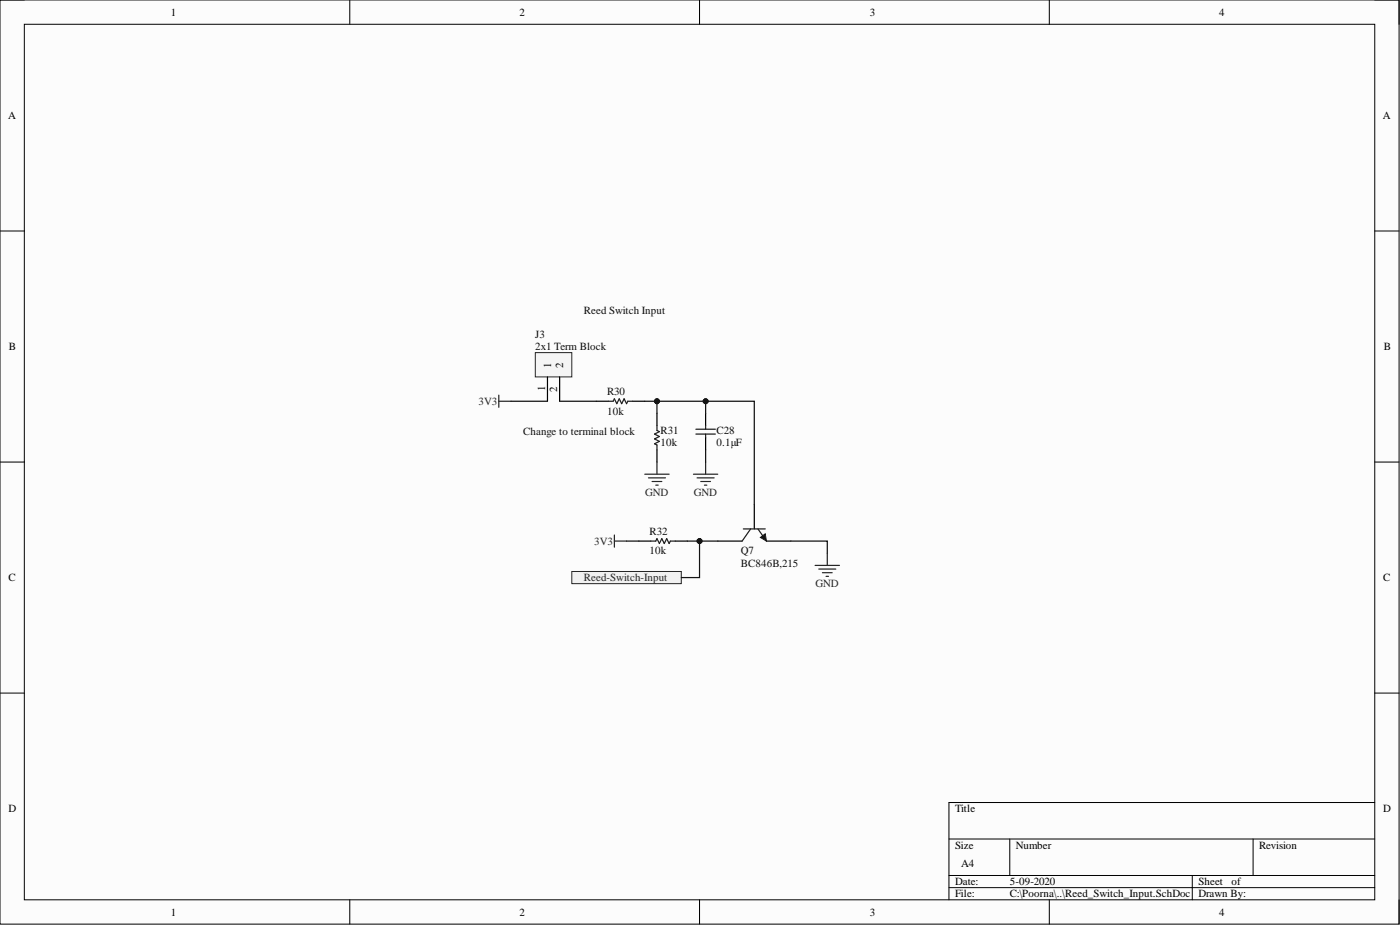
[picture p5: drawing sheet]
<svg xmlns="http://www.w3.org/2000/svg" width="292mm" height="193mm" viewBox="0 0 292 193" stroke-linecap="round" stroke-linejoin="round" font-family="sans-serif">
<defs><g id="words">
<g font-size="2.3">
<text x="35.6" y="3.3">1</text>
<text x="108.4" y="3.3">2</text>
<text x="181.5" y="3.3">3</text>
<text x="254.3" y="3.3">4</text>
<text x="1.7" y="24.9">A</text>
<text x="288.5" y="24.9">A</text>
<text x="1.9" y="73.1">B</text>
<text x="115" y="76.9" transform="rotate(-90 115 76.9)">1</text>
<text x="117.5" y="76.9" transform="rotate(-90 117.5 76.9)">2</text>
<text x="288.7" y="73.1">B</text>
<text x="113.7" y="81.5" transform="rotate(-90 113.7 81.5)">1</text>
<text x="116.3" y="81.7" transform="rotate(-90 116.3 81.7)">2</text>
<text x="1.8" y="121.3">C</text>
<text x="288.6" y="121.3">C</text>
<text x="1.8" y="169.4">D</text>
<text x="199.3" y="169.4">Title</text>
<text x="288.6" y="169.4">D</text>
<text x="199.3" y="177.1">Size</text>
<text x="212" y="177.1">Number</text>
<text x="262.7" y="177.1">Revision</text>
<text x="199.3" y="184.7">Date:</text>
<text x="200.5" y="180.9">A4</text>
<text x="210.7" y="184.7">5-09-2020</text>
<text x="250" y="184.7">Sheet</text>
<text x="257" y="184.7">of</text>
<text x="35.6" y="191">1</text>
<text x="108.4" y="191">2</text>
<text x="181.5" y="191">3</text>
<text x="199.3" y="187.2">File:</text>
<text x="210.7" y="187.2">C:\Poorna\..\Reed_Switch_Input.SchDoc</text>
<text x="250" y="187.2">Drawn By:</text>
<text x="254.3" y="191">4</text>
</g>
<g font-size="2.3" fill="#0e0e0e">
<text x="121.8" y="65.4">Reed Switch Input</text>
<text x="111.7" y="70.5">J3</text>
<text x="111.7" y="73.1">2x1 Term Block</text>
<text x="126.7" y="82.4">R30</text>
<text x="126.7" y="86.5">10k</text>
<text x="109.1" y="90.8">Change to terminal block</text>
<text x="137.8" y="90.6">R31</text>
<text x="137.8" y="93.1">10k</text>
<text x="149.5" y="90.6">C28</text>
<text x="149.5" y="93.1">0.1μF</text>
<text x="135.5" y="111.6">R32</text>
<text x="135.5" y="115.7">10k</text>
<text x="154.6" y="115.7">Q7</text>
<text x="154.6" y="118.2">BC846B,215</text>
</g>
<g font-size="2.3" fill="#262626">
<text x="99.8" y="84.5">3V3</text>
<text x="134.6" y="103.5">GND</text>
<text x="144.8" y="103.5">GND</text>
<text x="124" y="113.6">3V3</text>
<text x="121.8" y="121.3">Reed-Switch-Input</text>
<text x="170.2" y="122.5">GND</text>
</g>
</g></defs>
<path d="M0 0h291.9v192.8h-291.9z" fill-rule="evenodd" fill="#fcfcfc"/>
<path d="M0 0h291.9v192.8h-291.9z" fill="none" stroke="#000" stroke-width=".21"/>
<path d="M5.1 5.1h281.7v182.6h-281.7z" fill-rule="evenodd" fill="#fcfcfc"/>
<g fill="none" stroke="#000" stroke-width=".21">
<path d="M0 0h5.1M73 0v5.1M146 0v5.1M218.9 0v5.1M286.8 0h5.1v5.1M5.1 5.1h281.7v182.6h-281.7zM0 48.2h5.1M286.8 48.2h5.1M0 96.4h5.1M286.8 96.4h5.1M0 144.6h5.1M286.8 144.6h5.1"/>
<path d="M198 175h88.8M210.7 175v7.6M261.4 175v7.6M286.8 167.4h-88.8v20.3M73 187.7v5.1M146 187.7v5.1M198 182.6h88.8M198 185.2h88.8M218.9 187.7v5.1M248.8 182.6v5.1M291.9 187.7v5.1"/>
</g>
<path d="M104.1 82.4v2.6M104.1 83.7h2.5" fill="none" stroke="#262626" stroke-width=".25"/>
<path d="M149.8 112.9h5M157.4 105.3v5M159.9 112.9h5.1" fill="none" stroke="#000" stroke-width=".25"/>
<path d="M155.1 110.3h4.6M156.6 110.3l-1.8 2.6M158.1 110.3l1.8 2.6" fill="none" stroke="#1c1c1c" stroke-width=".25"/>
<path d="M158.6 112.1l1.1-.7 .2 1.5z" fill="#1c1c1c"/>
<path d="M158.6 112.1l1.1-.7 .2 1.5z" fill="none" stroke="#1c1c1c" stroke-width=".21"/>
<path d="M137.1 86.2v2.6M137.1 93.9v2.5M147.2 86.2v2.6M147.2 91.3v2.6M133.3 112.9h2.5M140.9 112.9h2.5" fill="none" stroke="#000" stroke-width=".25"/>
<path d="M137.1 88.8v1l.5 .2-1 .6 1 .5-1 .5 1 .5-1 .5 .5 .2v1.1M145.2 89.5h4.1M145.2 90.6h4.1M147.2 88.8v.7M147.2 90.6v.7M135.8 112.9h1l.3-.5 .5 1 .5-1 .5 1 .5-1 .5 1 .3-.5h1" fill="none" stroke="#1c1c1c" stroke-width=".25"/>
<g fill="none" stroke="#262626" stroke-width=".25">
<path d="M134.5 98.9h5.1M135.3 99.7h3.5M137.1 96.4v2.5M144.7 98.9h5.1M145.4 99.7h3.6M147.2 96.4v2.5M128.2 111.6v2.5M128.2 112.9h2.5M136.1 100.4h2M136.8 101.2h.5M146.2 100.4h2M147 101.2h.5"/>
<path d="M170.1 118h5M170.8 118.7h3.6M171.6 119.5h2M172.6 115.4v2.6M172.4 120.2h.5"/>
</g>
<path d="M119.3 119.2h22.8v2.6h-22.8z" fill-rule="evenodd" fill="#f0f0f0"/>
<path d="M119.3 119.2h22.8v2.6h-22.8z" fill="none" stroke="#262626" stroke-width=".21"/>
<path d="M124.4 83.7h2.5M132 83.7h2.5" fill="none" stroke="#000" stroke-width=".25"/>
<path d="M126.9 83.7h1l.3-.5 .5 1 .5-1 .5 1 .5-1 .5 1 .3-.5h1" fill="none" stroke="#1c1c1c" stroke-width=".25"/>
<path d="M137.1 83.7v2.5M147.2 93.9v2.5M130.7 112.9h2.6M165 112.9h7.6v2.5" fill="none" stroke="#0e0e0e" stroke-width=".25"/>
<circle cx="137.1" cy="83.7" r=".51" fill="#0e0e0e"/>
<circle cx="137.1" cy="83.7" r=".51" fill="none" stroke="#0e0e0e" stroke-width=".21"/>
<path d="M147.2 83.7v2.5" fill="none" stroke="#0e0e0e" stroke-width=".25"/>
<circle cx="147.2" cy="83.7" r=".51" fill="#0e0e0e"/>
<circle cx="147.2" cy="83.7" r=".51" fill="none" stroke="#0e0e0e" stroke-width=".21"/>
<path d="M146 112.9v7.6h-3.9" fill="none" stroke="#0e0e0e" stroke-width=".25"/>
<circle cx="146" cy="112.9" r=".51" fill="#0e0e0e"/>
<circle cx="146" cy="112.9" r=".51" fill="none" stroke="#0e0e0e" stroke-width=".21"/>
<path d="M134.5 83.7h22.9v21.6" fill="none" stroke="#0e0e0e" stroke-width=".25"/>
<circle cx="147.2" cy="83.7" r=".51" fill="#0e0e0e"/>
<circle cx="147.2" cy="83.7" r=".51" fill="none" stroke="#0e0e0e" stroke-width=".21"/>
<circle cx="137.1" cy="83.7" r=".51" fill="#0e0e0e"/>
<circle cx="137.1" cy="83.7" r=".51" fill="none" stroke="#0e0e0e" stroke-width=".21"/>
<path d="M143.4 112.9h6.4" fill="none" stroke="#0e0e0e" stroke-width=".25"/>
<circle cx="146" cy="112.9" r=".51" fill="#0e0e0e"/>
<circle cx="146" cy="112.9" r=".51" fill="none" stroke="#0e0e0e" stroke-width=".21"/>
<path d="M111.7 73.6h7.6v5h-7.6z" fill-rule="evenodd" fill="#f5f5f5"/>
<path d="M111.7 73.6h7.6v5h-7.6z" fill="none" stroke="#262626" stroke-width=".21"/>
<path d="M114.2 78.6v5.1M116.8 78.6v5.1" fill="none" stroke="#000" stroke-width=".25"/>
<path d="M106.6 83.7h7.6M116.8 83.7h7.6" fill="none" stroke="#0e0e0e" stroke-width=".25"/>
<use href="#words"/>
</svg>
